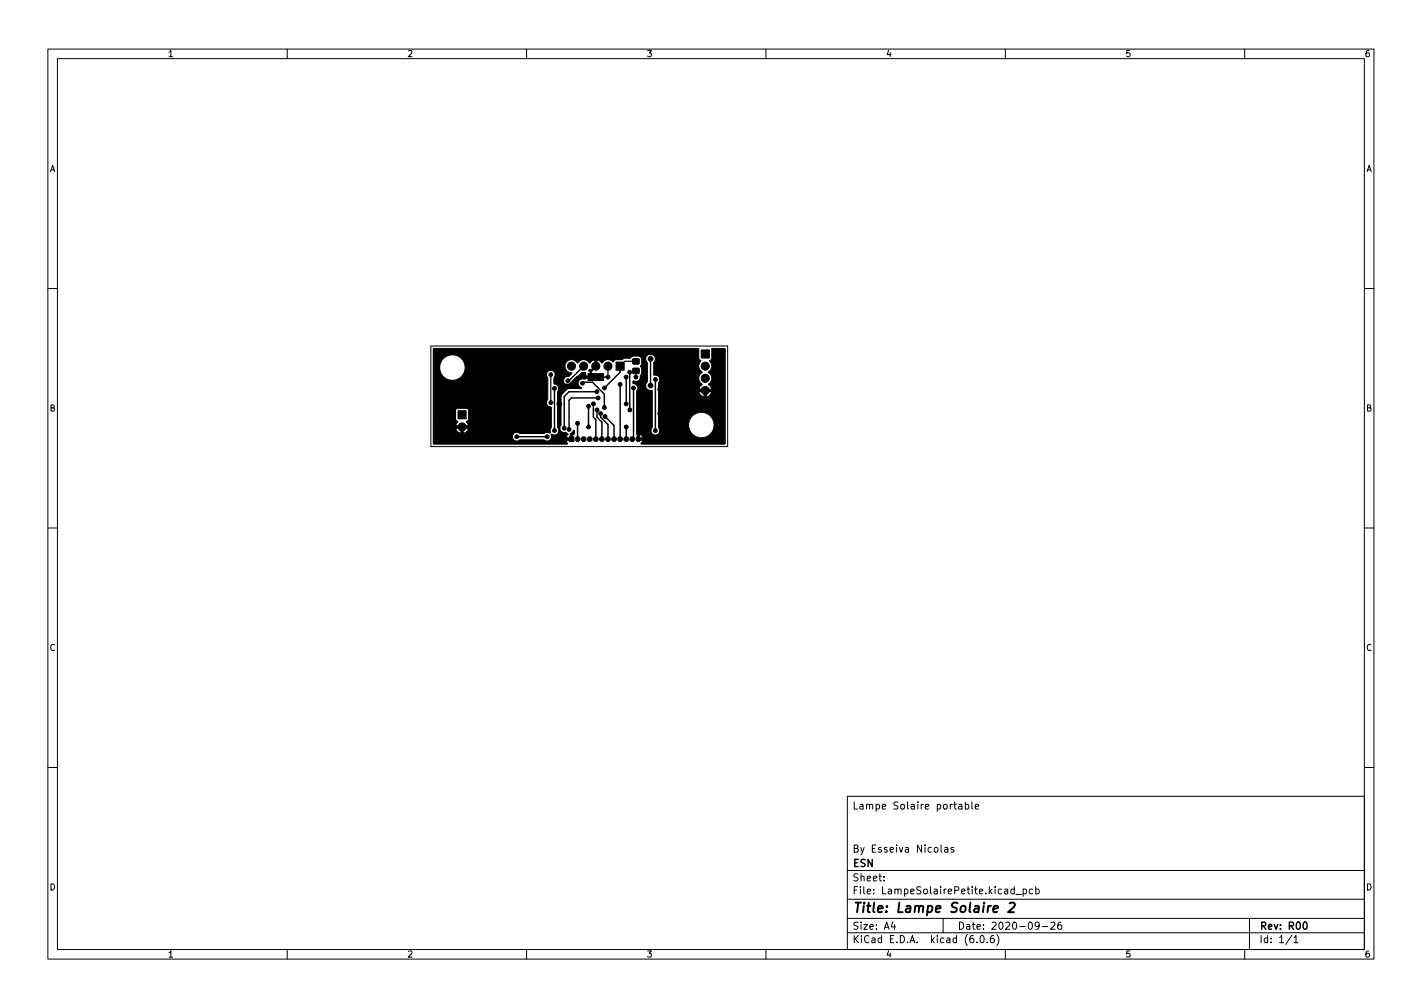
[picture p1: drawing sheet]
<svg xmlns="http://www.w3.org/2000/svg" width="297mm" height="210mm" viewBox="0 0 297 210" stroke-linecap="round" stroke-linejoin="round" font-family="sans-serif">
<defs><g id="words">
<text font-size="2.8" x="178" y="190.6">Title: Lampe Solaire 2</text>
<g font-size="2.1">
<text x="178" y="169">Lampe Solaire portable</text>
<text x="178" y="178">By Esseiva Nicolas</text>
<text x="178" y="184">Sheet:</text>
<text x="178" y="181">ESN</text>
<text x="178" y="186.7">File: LampeSolairePetite.kicad_pcb</text>
<text x="178" y="196.9">KiCad E.D.A. kicad (6.0.6)</text>
<text x="178" y="194.1">Size: A4</text>
<text x="200" y="194.1">Date: 2020-09-26</text>
<text x="263" y="194.1">Rev: R00</text>
<text x="263" y="196.9">Id: 1/1</text>
</g>
<g font-size="1.8">
<text x="35" y="11.9">1</text>
<text x="85" y="11.9">2</text>
<text x="135" y="11.9">3</text>
<text x="185" y="11.9">4</text>
<text x="235" y="11.9">5</text>
<text x="285" y="11.9">6</text>
<text x="10.3" y="35.9">A</text>
<text x="285.3" y="35.9">A</text>
<text x="10.3" y="85.9">B</text>
<text x="285.3" y="85.9">B</text>
<text x="10.3" y="135.9">C</text>
<text x="285.3" y="135.9">C</text>
<text x="10.3" y="185.9">D</text>
<text x="285.3" y="185.9">D</text>
<text x="35" y="199.9">1</text>
<text x="85" y="199.9">2</text>
<text x="135" y="199.9">3</text>
<text x="185" y="199.9">4</text>
<text x="235" y="199.9">5</text>
<text x="285" y="199.9">6</text>
</g>
</g></defs>
<g fill="none" stroke="#000" stroke-width=".21">
<path d="M10 10.2h277v190.1h-277zM12 12.2h273v186.1h-273zM60 10.2v2M110 10.2v2M160 10.2v2M210 10.2v2M260 10.2v2M10 60.2h2M90 72.2h62v21h-62zM285 60.2h2M10 110.2h2M285 110.2h2"/>
<path d="M10 160.2h2M177 166.3h108v32h-108zM196.6 176.4v1.3l.2 .2M197.4 177h.5l.1 .9M198 177.3l-.5 .1-.2 .2 .2 .3h.5M199.2 177l-.3-.1-.3 .2 .1 .3 .5 .1v.4h-.6M200.3 168h.6v.9M200.9 168.3l-.5 .1-.2 .2 .2 .3h.5M201.6 168l.5-.1 .3 .3-.2 .7h-.6M201.6 167.4v1.5M203 167.4v1.3l.2 .2M203.7 168.4l.7-.1v-.3l-.5-.1-.2 .2 .1 .8h.6"/>
<path d="M285 160.2h2M60 198.3v2M110 198.3v2M160 198.3v2M177 194.8h108M177 191.8h108M177 187.8h108M177 181.8h108M184.6 183.8v.1M184.6 183v.1M186.5 192.5l-.4 1h1M186.9 193v1"/>
<path d="M197 191.8v3M204.1 196.7v.1M204.9 195.4l.2-.1a.8 .8 0 0 1 .5 .8 .8 .8 0 0 1-.5 .7 1 1 0 0 1-.2-1.4zM206.2 196.7v.1M207.6 195.3l-.5 .1a1.01 1.01 0 0 0 0 1.4l.5-.1 .1-.5-.3-.3-.4 .1-.1 .2M208.2 195.1a1.72 1.72 0 0 1 0 2.3M210 198.3v2M211.9 185.7l-.5-.1-.3 .3 .2 .7h.6M211.9 185.1v1.5M212.2 186.8h1.2M213.7 185.7l.4-.1 .3 .3-.1 .7h-.6M213.7 185.6v1.5"/>
<path d="M215.7 185.7l-.4-.1-.3 .3 .1 .7h.6M216.4 185.7l.4-.1 .3 .3-.2 .7h-.5M216.4 185.1v1.5M217.1 193.2l-.3 .3-.4-.1-.2-.2 .2-.6 .4-.1 .2 .2a.99 .99 0 0 1-.4 1.3h-.2M217.7 193.5h1.2M219.5 192.7l.6-.2 .3 .5-1 1h1M221.6 192.5l-.4 .1a1.01 1.01 0 0 0 0 1.4l.5-.1 .1-.5-.3-.3h-.3l-.3 .3M260 198.3v2M261 191.8v6.5M269.9 195.3l-1.3 1.9M270.3 195.8l.4-.5v1.5M270.3 196.8h.8"/>
</g>
<g fill="none" stroke="#000" stroke-width=".3">
<path d="M121.9 76.4l-3 3.1h-.3M125.5 78.7h1.5M129.5 76.4v1.3l-3.2 3.3M130.8 78.7v.1M130.8 78.8v5.5M131.5 77.7l.1 7.9M135.9 74.9v5.6M136.9 79.2v10.7M107.9 91.2h6.4M115.8 81.1v8.8M116.8 80.3v10.9l.5 .5h2.1M120.6 88.4v3.3"/>
<path d="M121.7 80v-.2h2.1l2.4 2.5v2.8M122.9 84.8v4.3M124 84.3v2.8l.5 .5v4.1M124.7 81.8h-5.8l-1 1v6.6M124.7 85.6v1.5l1 1v3.6M124.9 83.1h-5.6l-.4 .5v6.1M125.5 86.4v.7l1.5 1.5v3.1M126.4 87l1.9 1.9v2.8M129.5 80.3v11.4M130.8 89.1v2.6M132.3 81v10.4l-.2 .3M137.9 81.3v9.1l-1.2 1.3h-3.4"/>
<path d="M272.3 192.7l.3-.2a.8 .8 0 0 1 .5 .8 .8 .8 0 0 1-.5 .7l-.3-.1-.1-.4z"/>
</g>
<path d="M207.5 189.8l1-.2-.1-.4h-.7l-.2 1 .2 .3 .6-.1M210.9 188.7l.3-.2h.5l.2 .2 .1 .3-.2 .3-1.2 1.2h1.2" fill="none" stroke="#000" stroke-width=".4"/>
<g fill="#000" stroke="#000" stroke-width=".21">
<path d="M123.1 77.2h.2l.1 .3-.4-.1zM122.8 78h1.9l-.7 .7 .7 .8h-1.9zM124.9 78h1.2v1.5h-1.2l-.7-.8zM128.7 75.6h1.7v1.7h-1.7zM132.2 74.9h1.3v1.1h-1.3zM132.2 76.9h1.3v1.1h-1.3zM90.5 72.8h55.4l.1 .1v2l.4 .5a1.5 1.5 0 0 0 .3 2.3l-.1 .1a1.44 1.44 0 0 0 .1 2.5l-.4 .4-.3 .6h2.7l-.7-1.1a1.44 1.44 0 0 0 0-2.5l.2-.2a1.48 1.48 0 0 0 0-2.2l.5-.4v-2.1h2.8l-.1 19.9h-17.5v-.2l.4-.6h-1.1l-.1-.5h1.2v-.1l-.2-.3-.5-.3v.7h-.5l-.1-.8v-8.9l.2-.7-.1-.5h1.8a1.11 1.11 0 0 0 1.3 1v7.8a.92 .92 0 0 0 .1 1.3 .92 .92 0 0 0 1.3-.1 .92 .92 0 0 0 0-1.3v-.4h6.2a2.66 2.66 0 0 0 4 2.3 2.66 2.66 0 0 0 .2-4.6 2.66 2.66 0 0 0-4.1 2l-.1 .3h-6.2v-7h8.4a1.3 1.3 0 0 0 1.1 1h.5a1.3 1.3 0 0 0 1.1-1h-1.1v1h-.5v-1h-9.5v-1.9a.96 .96 0 0 0-.2-1.4l-.9-.3v-2.5a1.04 1.04 0 0 0 .1-1.5 1.04 1.04 0 0 0-1.5 0 1.04 1.04 0 0 0 .1 1.5v4l-.3 .8h-1.8l-.3-.3-.5-.1-.1-.5 .1-.1 .6 .1 .6-.2 .5-1.4v-1.1l-.2-.4 .2-.5 .1-1-.3-.5-.5-.2-1.1 .1-.5 .4h-1.2l-.6 .3h-1.3l-.5 .4-.2-.1a1.36 1.36 0 0 0-1.6-.1l-.6 .5-.5-.5-.5-.2v1.5l-.4 .1-.1-.1v-1.5l-.5 .2-.5 .5-.6-.5a1.49 1.49 0 0 0-2 .5l-.3-.4a1.39 1.39 0 0 0-2.2 .6 1.39 1.39 0 0 0 1.3 1.9l-.5 .7-.8 .1a.91 .91 0 0 0-.3 1.3 .91 .91 0 0 0 1.3 .3l2.5-2.5h.7v.7l1.4 .1-.1 .4h-1.3l-.1 .2-.6-.1-.4 .1a.91 .91 0 0 0-.4 .9 .91 .91 0 0 0 .6 .8l.1 .1-.1 .1-2.8 .1-1.3 1.3-.1 6.3a1 1 0 0 0 0 1.2 1 1 0 0 0 1.1 .3l.4 .3-.3 .5v.3h.7v-.8l.7-.8 .2 .1v.7l-.4 .1v1.2h-1.2l.1 .7-.1 .1h-27.8l-.1-.1v-1.4h16.5a.94 .94 0 0 0 .6 .8 .94 .94 0 0 0 1-.2h5l.4 .2a.98 .98 0 0 0 1-.3 .98 .98 0 0 0 .2-1l.8 .1a.93 .93 0 0 0 .5-1.6v-7.5a.91 .91 0 0 0-.2-1.4l-.6-.2v-1.2a.93 .93 0 0 0 .1-1.2 .93 .93 0 0 0-1.2-.3 .96 .96 0 0 0-.2 1.5v4.5a.98 .98 0 0 0-.1 1.1 .98 .98 0 0 0 .9 .6v4.1l-.3 .5 .1 .7-.8-.1-.6 .2h-5l-.6-.2a.91 .91 0 0 0-1 .9h-16.5v-1.8h4.7v.2a1.28 1.28 0 0 0 1.1 .9h.5a1.3 1.3 0 0 0 1.1-1.1h-1.1v1.1h-.5v-1.1h-5.8v-1.9h4.7l.4 .6-.4 .8h2.7l-.5-.8 .5-.5v-1.9l-.4-.4-1.9-.1-.3 .2-.1 .3v1.8h-4.7v-10.7h1.3a2.66 2.66 0 0 0 4 2.3 2.66 2.66 0 0 0 .2-4.6 2.66 2.66 0 0 0-4.1 2l-.1 .3h-1.3zM146.5 73.1h1.7v1.7h-1.7zM95.7 85.8h1.7v1.7h-1.7zM118.9 91.2h1v1h-1z"/>
<circle cx="105.9" cy="79.2" r=".5"/>
<circle cx="115.1" cy="78.2" r=".4"/>
<circle cx="118.6" cy="79.5" r=".4"/>
<circle cx="119.4" cy="76.4" r=".85"/>
<circle cx="121.9" cy="76.4" r=".85"/>
<circle cx="124.5" cy="76.4" r=".85"/>
<circle cx="127" cy="76.4" r=".85"/>
<circle cx="127" cy="78.7" r=".4"/>
<circle cx="130.8" cy="78.7" r=".4"/>
<circle cx="131.5" cy="77.7" r=".4"/>
<circle cx="132.8" cy="78.7" r=".4"/>
<circle cx="135.9" cy="74.9" r=".5"/>
<circle cx="136.9" cy="79.2" r=".4"/>
<circle cx="137.9" cy="77.2" r=".5"/>
<circle cx="147.3" cy="76.4" r=".85"/>
<circle cx="147.3" cy="79" r=".85"/>
<circle cx="96.5" cy="89.1" r=".85"/>
<circle cx="105.9" cy="82" r=".5"/>
<circle cx="107.9" cy="91.2" r=".4"/>
<circle cx="114.3" cy="91.2" r=".4"/>
<circle cx="115.1" cy="84.1" r=".4"/>
<circle cx="115.8" cy="81.1" r=".4"/>
<circle cx="115.8" cy="89.9" r=".4"/>
<circle cx="116.8" cy="84.3" r=".5"/>
<circle cx="116.8" cy="80.3" r=".5"/>
<circle cx="117.9" cy="89.4" r=".4"/>
<circle cx="118.9" cy="89.7" r=".4"/>
<circle cx="120.6" cy="91.7" r=".5"/>
<circle cx="120.6" cy="88.4" r=".4"/>
<circle cx="121.7" cy="80" r=".4"/>
<circle cx="121.9" cy="91.7" r=".5"/>
<circle cx="122.9" cy="89.1" r=".4"/>
<circle cx="122.9" cy="84.8" r=".4"/>
<circle cx="123.2" cy="91.7" r=".5"/>
<circle cx="124" cy="84.3" r=".4"/>
<circle cx="124.5" cy="91.7" r=".5"/>
<circle cx="124.7" cy="81.8" r=".4"/>
<circle cx="124.7" cy="85.6" r=".4"/>
<circle cx="124.9" cy="83.1" r=".4"/>
<circle cx="125.5" cy="86.4" r=".4"/>
<circle cx="125.7" cy="91.7" r=".5"/>
<circle cx="126.2" cy="85.1" r=".4"/>
<circle cx="126.3" cy="81" r=".4"/>
<circle cx="126.4" cy="87" r=".4"/>
<circle cx="127" cy="91.7" r=".5"/>
<circle cx="128.3" cy="91.7" r=".5"/>
<circle cx="129.5" cy="91.7" r=".5"/>
<circle cx="129.5" cy="80.3" r=".4"/>
<circle cx="130.8" cy="84.3" r=".4"/>
<circle cx="130.8" cy="91.7" r=".5"/>
<circle cx="130.8" cy="89.1" r=".4"/>
<circle cx="131.6" cy="85.6" r=".4"/>
<circle cx="132.1" cy="91.7" r=".5"/>
<circle cx="132.3" cy="81" r=".4"/>
<circle cx="133.3" cy="91.7" r=".5"/>
<circle cx="135.9" cy="80.5" r=".5"/>
<circle cx="136.9" cy="89.9" r=".4"/>
<circle cx="137.9" cy="81.3" r=".5"/>
<circle cx="137.9" cy="86.4" r=".5"/>
<circle cx="147.3" cy="81.5" r=".85"/>
</g>
<path d="M105.9 79.2v2.8M116.8 80.3h2.2l1.6-1.6h2.8v-1.2l1.1-1.1v-1.5l1-1h11.4l1 1v6.4" fill="none" stroke="#000" stroke-width=".5"/>
<path d="M115.1 78.2v5.9M127 76.4v2.3M127 78.7h.1M132.8 77.4v1.3M132.8 75.4h-2.2l-1.1 1" fill="none" stroke="#000" stroke-width=".25"/>
<use href="#words"/>
</svg>
